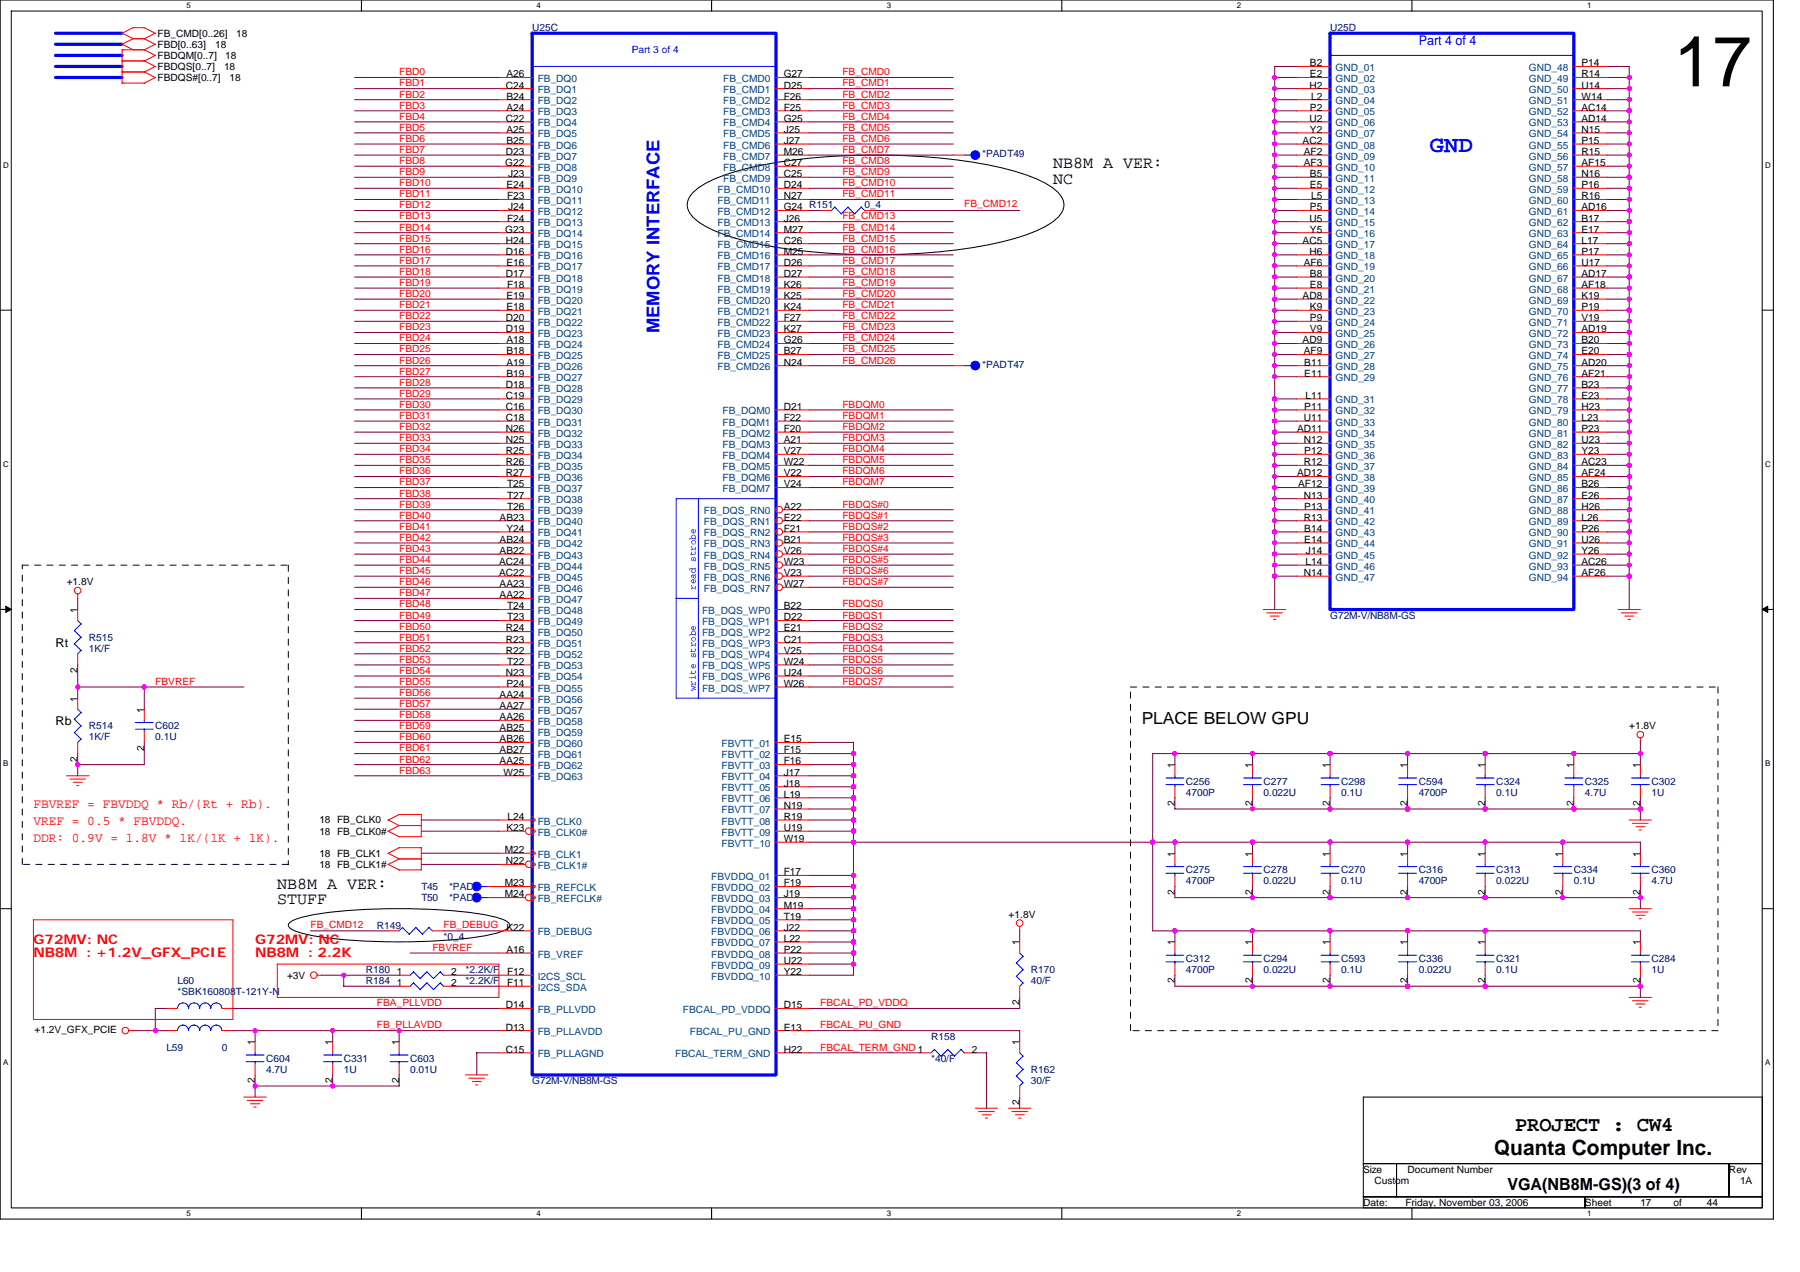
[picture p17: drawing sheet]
<svg xmlns="http://www.w3.org/2000/svg" width="297mm" height="210mm" viewBox="0 0 297 210" stroke-linecap="round" stroke-linejoin="round" font-family="sans-serif">
<defs><g id="words">
<text font-size="11.7" x="276.2" y="14.2">17</text>
<text font-size="3.8" fill="#00f" x="235.9" y="25.1">GND</text>
<g font-size="3.5">
<text x="246.5" y="190.7">Quanta Computer Inc.</text>
<text x="250" y="186.7">PROJECT : CW4</text>
</g>
<text font-size="2.9" fill="#00f" x="108.8" y="55" transform="rotate(-90 108.8 55)">MEMORY INTERFACE</text>
<g font-size="2.8">
<text x="173.8" y="27.8">NB8M A VER:</text>
<text x="173.8" y="30.3">NC</text>
<text x="188.4" y="119.5">PLACE BELOW GPU</text>
<text x="45.8" y="146.7">NB8M A VER:</text>
<text x="45.8" y="149.2">STUFF</text>
<text x="248.7" y="196.4">VGA(NB8M-GS)(3 of 4)</text>
</g>
<text font-size="2.2" fill="#00f" x="234.1" y="7.5">Part 4 of 4</text>
<g font-size="2.2" fill="#f00">
<text x="5.5" y="133.4">FBVREF = FBVDDQ * Rb/(Rt + Rb).</text>
<text x="5.5" y="136.1">VREF = 0.5 * FBVDDQ.</text>
<text x="5.5" y="138.9">DDR: 0.9V = 1.8V * 1K/(1K + 1K).</text>
<text x="5.5" y="155.8">G72MV: NC</text>
<text x="42.1" y="155.8">G72MV: NC</text>
<text x="5.5" y="157.9">NB8M : +1.2V_GFX_PCIE</text>
<text x="42.1" y="157.9">NB8M : 2.2K</text>
</g>
<g font-size="2">
<text x="9.2" y="106.8">Rt</text>
<text x="9.2" y="119.6">Rb</text>
</g>
<g font-size="1.7" fill="#000080">
<text x="87.8" y="5.1">U25C</text>
<text x="219.5" y="5.1">U25D</text>
<text x="162.1" y="26">*PADT49</text>
<text x="142.7" y="34.4">0_4</text>
<text x="162.1" y="60.7">*PADT47</text>
<text x="14.7" y="105.7">R515</text>
<text x="14.7" y="107.5">1K/F</text>
<text x="219.5" y="102.1">G72M-V/NB8M-GS</text>
<text x="14.7" y="120.4">R514</text>
<text x="14.7" y="122.2">1K/F</text>
<text x="25.6" y="120.4">C602</text>
<text x="25.6" y="122.2">0.1U</text>
<text x="195.7" y="129.5">C256</text>
<text x="195.7" y="131.3">4700P</text>
<text x="208.5" y="129.5">C277</text>
<text x="208.5" y="131.3">0.022U</text>
<text x="221.3" y="129.5">C298</text>
<text x="221.3" y="131.3">0.1U</text>
<text x="234.1" y="129.5">C594</text>
<text x="234.1" y="131.3">4700P</text>
<text x="246.9" y="129.5">C324</text>
<text x="246.9" y="131.3">0.1U</text>
<text x="261.6" y="129.5">C325</text>
<text x="261.6" y="131.3">4.7U</text>
<text x="272.5" y="129.5">C302</text>
<text x="272.5" y="131.3">1U</text>
<text x="69.5" y="148.7">T50</text>
<text x="69.5" y="146.9">T45</text>
<text x="74.1" y="148.7">*PAD</text>
<text x="74.1" y="146.9">*PAD</text>
<text x="195.7" y="144.1">C275</text>
<text x="195.7" y="145.9">4700P</text>
<text x="208.5" y="144.1">C278</text>
<text x="208.5" y="145.9">0.022U</text>
<text x="221.3" y="144.1">C270</text>
<text x="221.3" y="145.9">0.1U</text>
<text x="234.1" y="144.1">C316</text>
<text x="234.1" y="145.9">4700P</text>
<text x="246.9" y="144.1">C313</text>
<text x="246.9" y="145.9">0.022U</text>
<text x="259.7" y="144.1">C334</text>
<text x="259.7" y="145.9">0.1U</text>
<text x="272.5" y="144.1">C360</text>
<text x="272.5" y="145.9">4.7U</text>
<text x="62.2" y="153.3">R149</text>
<text x="73.2" y="155.1">*0_4</text>
<text x="60.4" y="160.6">R180</text>
<text x="76.8" y="160.6">*2.2K/F</text>
<text x="170.1" y="160.6">R170</text>
<text x="195.7" y="158.7">C312</text>
<text x="195.7" y="160.6">4700P</text>
<text x="208.5" y="158.7">C294</text>
<text x="208.5" y="160.6">0.022U</text>
<text x="221.3" y="158.7">C593</text>
<text x="221.3" y="160.6">0.1U</text>
<text x="234.1" y="158.7">C336</text>
<text x="234.1" y="160.6">0.022U</text>
<text x="246.9" y="158.7">C321</text>
<text x="246.9" y="160.6">0.1U</text>
<text x="272.5" y="158.7">C284</text>
<text x="272.5" y="160.6">1U</text>
<text x="29.3" y="162.4">L60</text>
<text x="29.3" y="164.2">*SBK160808T-121Y-N</text>
<text x="60.4" y="162.4">R184</text>
<text x="76.8" y="162.4">*2.2K/F</text>
<text x="170.1" y="162.4">40/F</text>
<text x="27.5" y="173.4">L59</text>
<text x="36.6" y="173.4">0</text>
<text x="153.6" y="171.6">R158</text>
<text x="43.9" y="175.2">C604</text>
<text x="43.9" y="177">4.7U</text>
<text x="56.7" y="175.2">C331</text>
<text x="56.7" y="177">1U</text>
<text x="67.7" y="175.2">C603</text>
<text x="67.7" y="177">0.01U</text>
<text x="87.8" y="178.9">G72M-V/NB8M-GS</text>
<text x="153.6" y="175.2">*40/F</text>
<text x="170.1" y="177">R162</text>
<text x="170.1" y="178.9">30/F</text>
</g>
<g font-size="1.7">
<text x="26" y="11.5">FBDQS[0..7]</text>
<text x="26" y="6.1">FB_CMD[0..26]</text>
<text x="26" y="7.9">FBD[0..63]</text>
<text x="26" y="9.7">FBDQM[0..7]</text>
<text x="35.5" y="7.9">18</text>
<text x="37" y="11.5">18</text>
<text x="37.2" y="9.7">18</text>
<text x="39" y="6.1">18</text>
<text x="216.2" y="10.9">B2</text>
<text x="261" y="10.9">P14</text>
<text x="26" y="13.4">FBDQS#[0..7]</text>
<text x="37.9" y="13.4">18</text>
<text x="83.5" y="14.6">C24</text>
<text x="83.6" y="12.8">A26</text>
<text x="83.6" y="16.4">B24</text>
<text x="129.3" y="12.8">G27</text>
<text x="129.3" y="14.6">D25</text>
<text x="129.3" y="16.4">F26</text>
<text x="216.1" y="14.6">H2</text>
<text x="216.2" y="12.8">E2</text>
<text x="216.4" y="16.4">L2</text>
<text x="261" y="12.8">R14</text>
<text x="261" y="14.6">U14</text>
<text x="261" y="16.4">W14</text>
<text x="83.5" y="20.1">C22</text>
<text x="83.6" y="18.3">A24</text>
<text x="83.6" y="21.9">A25</text>
<text x="83.6" y="23.7">B25</text>
<text x="129.3" y="18.3">F25</text>
<text x="129.3" y="20.1">G25</text>
<text x="129.3" y="21.9">J25</text>
<text x="129.3" y="23.7">J27</text>
<text x="215" y="23.7">AC2</text>
<text x="216.1" y="20.1">U2</text>
<text x="216.2" y="18.3">P2</text>
<text x="216.2" y="21.9">Y2</text>
<text x="261" y="18.3">AC14</text>
<text x="261" y="20.1">AD14</text>
<text x="261" y="21.9">N15</text>
<text x="261" y="23.7">P15</text>
<text x="83.4" y="27.4">G22</text>
<text x="83.5" y="25.6">D23</text>
<text x="83.8" y="29.2">J23</text>
<text x="129.3" y="25.6">M26</text>
<text x="129.3" y="27.4">C27</text>
<text x="129.3" y="29.2">C25</text>
<text x="215.2" y="25.6">AF2</text>
<text x="215.2" y="27.4">AF3</text>
<text x="216.2" y="29.2">B5</text>
<text x="261" y="25.6">R15</text>
<text x="261" y="27.4">AF15</text>
<text x="261" y="29.2">N16</text>
<text x="83.6" y="31.1">E24</text>
<text x="83.7" y="32.9">F23</text>
<text x="83.8" y="34.7">J24</text>
<text x="129.3" y="31.1">D24</text>
<text x="129.3" y="32.9">N27</text>
<text x="129.3" y="34.7">G24 R151</text>
<text x="216.2" y="31.1">E5</text>
<text x="216.2" y="34.7">P5</text>
<text x="216.4" y="32.9">L5</text>
<text x="261" y="31.1">P16</text>
<text x="261" y="32.9">R16</text>
<text x="261" y="34.7">AD16</text>
<text x="83.4" y="38.4">G23</text>
<text x="83.5" y="40.2">H24</text>
<text x="83.7" y="36.6">F24</text>
<text x="129.3" y="36.6">J26</text>
<text x="129.3" y="38.4">M27</text>
<text x="129.3" y="40.2">C26</text>
<text x="215" y="40.2">AC5</text>
<text x="216.1" y="36.6">U5</text>
<text x="216.2" y="38.4">Y5</text>
<text x="261" y="36.6">B17</text>
<text x="261" y="38.4">E17</text>
<text x="261" y="40.2">L17</text>
<text x="83.5" y="42">D16</text>
<text x="83.5" y="45.7">D17</text>
<text x="83.6" y="43.9">E16</text>
<text x="83.7" y="47.5">F18</text>
<text x="129.3" y="42">M25</text>
<text x="129.3" y="43.9">D26</text>
<text x="129.3" y="45.7">D27</text>
<text x="129.3" y="47.5">K26</text>
<text x="215.2" y="43.9">AF6</text>
<text x="216.1" y="42">H6</text>
<text x="216.2" y="45.7">B8</text>
<text x="216.2" y="47.5">E8</text>
<text x="261" y="42">P17</text>
<text x="261" y="43.9">U17</text>
<text x="261" y="45.7">AD17</text>
<text x="261" y="47.5">AF18</text>
<text x="83.5" y="53">D20</text>
<text x="83.6" y="49.3">E19</text>
<text x="83.6" y="51.2">E18</text>
<text x="129.3" y="49.3">K25</text>
<text x="129.3" y="51.2">K24</text>
<text x="129.3" y="53">F27</text>
<text x="215" y="49.3">AD8</text>
<text x="216.2" y="51.2">K9</text>
<text x="216.2" y="53">P9</text>
<text x="261" y="49.3">K19</text>
<text x="261" y="51.2">P19</text>
<text x="261" y="53">V19</text>
<text x="83.5" y="54.8">D19</text>
<text x="83.6" y="56.7">A18</text>
<text x="83.6" y="58.5">B18</text>
<text x="129.3" y="54.8">K27</text>
<text x="129.3" y="56.7">G26</text>
<text x="129.3" y="58.5">B27</text>
<text x="215" y="56.7">AD9</text>
<text x="215.2" y="58.5">AF9</text>
<text x="216.2" y="54.8">V9</text>
<text x="261" y="54.8">AD19</text>
<text x="261" y="56.7">B20</text>
<text x="261" y="58.5">E20</text>
<text x="83.5" y="64">D18</text>
<text x="83.5" y="65.8">C19</text>
<text x="83.6" y="60.3">A19</text>
<text x="83.6" y="62.1">B19</text>
<text x="129.3" y="60.3">N24</text>
<text x="215.2" y="60.3">B11</text>
<text x="215.2" y="62.1">E11</text>
<text x="215.4" y="65.8">L11</text>
<text x="261" y="60.3">AD20</text>
<text x="261" y="62.1">AF21</text>
<text x="261" y="64">B23</text>
<text x="261" y="65.8">E23</text>
<text x="83.5" y="67.6">C16</text>
<text x="83.5" y="69.5">C18</text>
<text x="83.5" y="71.3">N26</text>
<text x="129.3" y="67.6">D21</text>
<text x="129.3" y="69.5">F22</text>
<text x="129.3" y="71.3">F20</text>
<text x="214" y="71.3">AD11</text>
<text x="215.2" y="69.5">U11</text>
<text x="215.2" y="67.6">P11</text>
<text x="261" y="67.6">H23</text>
<text x="261" y="69.5">L23</text>
<text x="261" y="71.3">P23</text>
<text x="83.5" y="73.1">N25</text>
<text x="83.5" y="75">R25</text>
<text x="83.5" y="76.8">R26</text>
<text x="129.3" y="73.1">A21</text>
<text x="129.3" y="75">V27</text>
<text x="129.3" y="76.8">W22</text>
<text x="215.2" y="73.1">N12</text>
<text x="215.2" y="76.8">R12</text>
<text x="215.2" y="75">P12</text>
<text x="261" y="73.1">U23</text>
<text x="261" y="75">Y23</text>
<text x="261" y="76.8">AC23</text>
<text x="83.5" y="78.6">R27</text>
<text x="83.7" y="80.4">T25</text>
<text x="83.7" y="82.3">T27</text>
<text x="129.3" y="78.6">V22</text>
<text x="129.3" y="80.4">V24</text>
<text x="214" y="78.6">AD12</text>
<text x="214.2" y="80.4">AF12</text>
<text x="215.2" y="82.3">N13</text>
<text x="261" y="78.6">AF24</text>
<text x="261" y="80.4">B26</text>
<text x="261" y="82.3">E26</text>
<text x="82.4" y="85.9">AB23</text>
<text x="82.4" y="89.6">AB24</text>
<text x="83.6" y="87.8">Y24</text>
<text x="83.7" y="84.1">T26</text>
<text x="129.3" y="84.1">A22</text>
<text x="129.3" y="85.9">E22</text>
<text x="129.3" y="87.8">F21</text>
<text x="129.3" y="89.6">B21</text>
<text x="215.2" y="85.9">R13</text>
<text x="215.2" y="84.1">P13</text>
<text x="215.2" y="87.8">B14</text>
<text x="215.2" y="89.6">E14</text>
<text x="261" y="84.1">H26</text>
<text x="261" y="85.9">L26</text>
<text x="261" y="87.8">P26</text>
<text x="261" y="89.6">U26</text>
<text x="82.4" y="93.2">AC24</text>
<text x="82.4" y="95.1">AC22</text>
<text x="82.4" y="91.4">AB22</text>
<text x="129.3" y="91.4">V26</text>
<text x="129.3" y="93.2">W23</text>
<text x="129.3" y="95.1">V23</text>
<text x="215.2" y="95.1">N14</text>
<text x="215.4" y="93.2">L14</text>
<text x="215.5" y="91.4">J14</text>
<text x="261" y="91.4">Y26</text>
<text x="261" y="93.2">AC26</text>
<text x="261" y="95.1">AF26</text>
<text x="11" y="96.6">+1.8V</text>
<text x="12.8" y="101.1" transform="rotate(-90 12.8 101.1)">1</text>
<text x="82.4" y="96.9">AA23</text>
<text x="82.4" y="98.7">AA22</text>
<text x="83.7" y="100.6">T24</text>
<text x="129.3" y="100.6">B22</text>
<text x="129.3" y="96.9">W27</text>
<text x="83.5" y="104.2">R24</text>
<text x="83.5" y="106">R23</text>
<text x="83.5" y="107.9">R22</text>
<text x="83.7" y="102.4">T23</text>
<text x="129.3" y="102.4">D22</text>
<text x="129.3" y="104.2">E21</text>
<text x="129.3" y="106">C21</text>
<text x="129.3" y="107.9">V25</text>
<text x="12.8" y="111.1" transform="rotate(-90 12.8 111.1)">2</text>
<text x="83.5" y="111.5">N23</text>
<text x="83.6" y="113.3">P24</text>
<text x="83.7" y="109.7">T22</text>
<text x="129.3" y="109.7">W24</text>
<text x="129.3" y="111.5">U24</text>
<text x="129.3" y="113.3">W26</text>
<text x="12.8" y="115.8" transform="rotate(-90 12.8 115.8)">1</text>
<text x="23.8" y="117.6" transform="rotate(-90 23.8 117.6)">1</text>
<text x="82.4" y="115.2">AA24</text>
<text x="82.4" y="117">AA27</text>
<text x="82.4" y="118.9">AA26</text>
<text x="12.8" y="125.7" transform="rotate(-90 12.8 125.7)">2</text>
<text x="23.8" y="123.9" transform="rotate(-90 23.8 123.9)">2</text>
<text x="82.4" y="120.7">AB25</text>
<text x="82.4" y="122.5">AB26</text>
<text x="82.4" y="124.3">AB27</text>
<text x="129.3" y="122.5">E15</text>
<text x="129.3" y="124.3">F15</text>
<text x="268.9" y="120.4">+1.8V</text>
<text x="82.4" y="126.2">AA25</text>
<text x="83.1" y="128">W25</text>
<text x="129.3" y="126.2">F16</text>
<text x="129.3" y="128">J17</text>
<text x="129.3" y="129.8">J18</text>
<text x="129.3" y="131.6">L19</text>
<text x="193.9" y="126.7" transform="rotate(-90 193.9 126.7)">1</text>
<text x="206.7" y="126.7" transform="rotate(-90 206.7 126.7)">1</text>
<text x="219.5" y="126.7" transform="rotate(-90 219.5 126.7)">1</text>
<text x="232.3" y="126.7" transform="rotate(-90 232.3 126.7)">1</text>
<text x="245.1" y="126.7" transform="rotate(-90 245.1 126.7)">1</text>
<text x="259.7" y="126.7" transform="rotate(-90 259.7 126.7)">1</text>
<text x="270.7" y="126.7" transform="rotate(-90 270.7 126.7)">1</text>
<text x="52.7" y="137.7">18 FB_CLK0#</text>
<text x="52.7" y="135.9">18 FB_CLK0</text>
<text x="83.6" y="137.1">K23</text>
<text x="83.8" y="135.3">L24</text>
<text x="129.3" y="133.5">N19</text>
<text x="129.3" y="135.3">R19</text>
<text x="129.3" y="137.1">U19</text>
<text x="193.9" y="133" transform="rotate(-90 193.9 133)">2</text>
<text x="206.7" y="133" transform="rotate(-90 206.7 133)">2</text>
<text x="219.5" y="133" transform="rotate(-90 219.5 133)">2</text>
<text x="232.3" y="133" transform="rotate(-90 232.3 133)">2</text>
<text x="245.1" y="133" transform="rotate(-90 245.1 133)">2</text>
<text x="259.7" y="133" transform="rotate(-90 259.7 133)">2</text>
<text x="270.7" y="133" transform="rotate(-90 270.7 133)">2</text>
<text x="52.7" y="143.2">18 FB_CLK1#</text>
<text x="52.7" y="141.4">18 FB_CLK1</text>
<text x="83.3" y="140.8">M22</text>
<text x="83.5" y="142.6">N22</text>
<text x="129.3" y="139">W19</text>
<text x="193.9" y="141.4" transform="rotate(-90 193.9 141.4)">1</text>
<text x="206.7" y="141.4" transform="rotate(-90 206.7 141.4)">1</text>
<text x="219.5" y="141.4" transform="rotate(-90 219.5 141.4)">1</text>
<text x="232.3" y="141.4" transform="rotate(-90 232.3 141.4)">1</text>
<text x="245.1" y="141.4" transform="rotate(-90 245.1 141.4)">1</text>
<text x="257.9" y="141.4" transform="rotate(-90 257.9 141.4)">1</text>
<text x="270.7" y="141.4" transform="rotate(-90 270.7 141.4)">1</text>
<text x="83.3" y="146.3">M23</text>
<text x="83.3" y="148.1">M24</text>
<text x="129.3" y="144.4">F17</text>
<text x="129.3" y="146.3">F19</text>
<text x="129.3" y="148.1">J19</text>
<text x="129.3" y="149.9">M19</text>
<text x="193.9" y="147.6" transform="rotate(-90 193.9 147.6)">2</text>
<text x="206.7" y="147.6" transform="rotate(-90 206.7 147.6)">2</text>
<text x="219.5" y="147.6" transform="rotate(-90 219.5 147.6)">2</text>
<text x="232.3" y="147.6" transform="rotate(-90 232.3 147.6)">2</text>
<text x="245.1" y="147.6" transform="rotate(-90 245.1 147.6)">2</text>
<text x="257.9" y="147.6" transform="rotate(-90 257.9 147.6)">2</text>
<text x="270.7" y="147.6" transform="rotate(-90 270.7 147.6)">2</text>
<text x="83.6" y="153.6">K22</text>
<text x="129.3" y="151.8">T19</text>
<text x="129.3" y="153.6">J22</text>
<text x="129.3" y="155.4">L22</text>
<text x="166.5" y="151.4">+1.8V</text>
<text x="168.3" y="156" transform="rotate(-90 168.3 156)">1</text>
<text x="193.9" y="156" transform="rotate(-90 193.9 156)">1</text>
<text x="206.7" y="156" transform="rotate(-90 206.7 156)">1</text>
<text x="219.5" y="156" transform="rotate(-90 219.5 156)">1</text>
<text x="232.3" y="156" transform="rotate(-90 232.3 156)">1</text>
<text x="245.1" y="156" transform="rotate(-90 245.1 156)">1</text>
<text x="270.7" y="156" transform="rotate(-90 270.7 156)">1</text>
<text x="47.4" y="161.5">+3V</text>
<text x="65.5" y="160.9">1</text>
<text x="74.5" y="160.9">2</text>
<text x="83.6" y="157.2">A16</text>
<text x="83.7" y="160.9">F12</text>
<text x="129.3" y="157.2">P22</text>
<text x="129.3" y="159.1">U22</text>
<text x="129.3" y="160.9">Y22</text>
<text x="65.5" y="162.7">1</text>
<text x="74.5" y="162.7">2</text>
<text x="83.5" y="166.4">D14</text>
<text x="83.7" y="162.7">F11</text>
<text x="129.3" y="166.4">D15</text>
<text x="168.3" y="165.9" transform="rotate(-90 168.3 165.9)">2</text>
<text x="193.9" y="162.3" transform="rotate(-90 193.9 162.3)">2</text>
<text x="206.7" y="162.3" transform="rotate(-90 206.7 162.3)">2</text>
<text x="219.5" y="162.3" transform="rotate(-90 219.5 162.3)">2</text>
<text x="232.3" y="162.3" transform="rotate(-90 232.3 162.3)">2</text>
<text x="245.1" y="162.3" transform="rotate(-90 245.1 162.3)">2</text>
<text x="270.7" y="162.3" transform="rotate(-90 270.7 162.3)">2</text>
<text x="5.7" y="170.5">+1.2V_GFX_PCIE</text>
<text x="42.1" y="172.5" transform="rotate(-90 42.1 172.5)">1</text>
<text x="54.9" y="172.5" transform="rotate(-90 54.9 172.5)">1</text>
<text x="65.8" y="172.5" transform="rotate(-90 65.8 172.5)">1</text>
<text x="83.5" y="170.1">D13</text>
<text x="83.5" y="173.7">C15</text>
<text x="129.3" y="170.1">E13</text>
<text x="129.3" y="173.7">H22</text>
<text x="160.4" y="173.7">2</text>
<text x="168.3" y="172.5" transform="rotate(-90 168.3 172.5)">1</text>
<text x="42.1" y="178.7" transform="rotate(-90 42.1 178.7)">2</text>
<text x="54.9" y="178.7" transform="rotate(-90 54.9 178.7)">2</text>
<text x="65.8" y="178.7" transform="rotate(-90 65.8 178.7)">2</text>
<text x="168.3" y="182.4" transform="rotate(-90 168.3 182.4)">2</text>
<text x="225" y="193.5">Size</text>
<text x="226.8" y="195.3">Custom</text>
<text x="232.3" y="193.5">Document Number</text>
<text x="285.3" y="193.5">Rev</text>
<text x="287.1" y="195.3">1A</text>
<text x="225" y="199">Date:</text>
<text x="231.9" y="199">Friday, November 03, 2006</text>
<text x="261.6" y="199">Sheet</text>
<text x="270.7" y="199">17</text>
<text x="276.2" y="199">of</text>
<text x="281.7" y="199">44</text>
</g>
<g font-size="1.7" fill="#00f">
<text x="104.3" y="8.8">Part 3 of 4</text>
<text x="114.8" y="97.3" transform="rotate(-90 114.8 97.3)">read strobe</text>
<text x="114.8" y="114.1" transform="rotate(-90 114.8 114.1)">write strobe</text>
</g>
<g font-size="1.7" fill="#004080">
<text x="220.4" y="11.7">GND_01</text>
<text x="252.3" y="11.7">GND_48</text>
<text x="88.7" y="13.5">FB_DQ0</text>
<text x="88.7" y="15.4">FB_DQ1</text>
<text x="88.7" y="17.2">FB_DQ2</text>
<text x="119.3" y="13.5">FB_CMD0</text>
<text x="119.3" y="15.4">FB_CMD1</text>
<text x="119.3" y="17.2">FB_CMD2</text>
<text x="220.4" y="13.5">GND_02</text>
<text x="220.4" y="15.4">GND_03</text>
<text x="220.4" y="17.2">GND_04</text>
<text x="252.3" y="13.5">GND_49</text>
<text x="252.3" y="15.4">GND_50</text>
<text x="252.3" y="17.2">GND_51</text>
<text x="88.7" y="19">FB_DQ3</text>
<text x="88.7" y="20.8">FB_DQ4</text>
<text x="88.7" y="22.7">FB_DQ5</text>
<text x="119.3" y="19">FB_CMD3</text>
<text x="119.3" y="20.9">FB_CMD4</text>
<text x="119.3" y="22.7">FB_CMD5</text>
<text x="220.4" y="19">GND_05</text>
<text x="220.4" y="20.8">GND_06</text>
<text x="220.4" y="22.7">GND_07</text>
<text x="252.3" y="19">GND_52</text>
<text x="252.3" y="20.9">GND_53</text>
<text x="252.3" y="22.7">GND_54</text>
<text x="88.7" y="24.5">FB_DQ6</text>
<text x="88.7" y="26.3">FB_DQ7</text>
<text x="88.7" y="28.2">FB_DQ8</text>
<text x="88.7" y="30">FB_DQ9</text>
<text x="119.3" y="24.5">FB_CMD6</text>
<text x="119.3" y="26.3">FB_CMD7</text>
<text x="119.3" y="28.2">FB_CMD8</text>
<text x="119.3" y="30">FB_CMD9</text>
<text x="220.4" y="24.5">GND_08</text>
<text x="220.4" y="26.3">GND_09</text>
<text x="220.4" y="28.2">GND_10</text>
<text x="220.4" y="30">GND_11</text>
<text x="252.3" y="24.5">GND_55</text>
<text x="252.3" y="26.3">GND_56</text>
<text x="252.3" y="28.2">GND_57</text>
<text x="252.3" y="30">GND_58</text>
<text x="88.7" y="31.8">FB_DQ10</text>
<text x="88.7" y="33.7">FB_DQ11</text>
<text x="88.7" y="35.5">FB_DQ12</text>
<text x="118.4" y="31.8">FB_CMD10</text>
<text x="118.4" y="33.7">FB_CMD11</text>
<text x="118.4" y="35.5">FB_CMD12</text>
<text x="220.4" y="31.8">GND_12</text>
<text x="220.4" y="33.7">GND_13</text>
<text x="220.4" y="35.5">GND_14</text>
<text x="252.3" y="31.8">GND_59</text>
<text x="252.3" y="33.7">GND_60</text>
<text x="252.3" y="35.5">GND_61</text>
<text x="88.7" y="37.3">FB_DQ13</text>
<text x="88.7" y="39.1">FB_DQ14</text>
<text x="88.7" y="41">FB_DQ15</text>
<text x="118.4" y="37.3">FB_CMD13</text>
<text x="118.4" y="39.1">FB_CMD14</text>
<text x="118.4" y="41">FB_CMD15</text>
<text x="220.4" y="37.3">GND_15</text>
<text x="220.4" y="39.1">GND_16</text>
<text x="220.4" y="41">GND_17</text>
<text x="252.3" y="37.3">GND_62</text>
<text x="252.3" y="39.1">GND_63</text>
<text x="252.3" y="41">GND_64</text>
<text x="88.7" y="42.8">FB_DQ16</text>
<text x="88.7" y="44.6">FB_DQ17</text>
<text x="88.7" y="46.5">FB_DQ18</text>
<text x="118.4" y="42.8">FB_CMD16</text>
<text x="118.4" y="44.6">FB_CMD17</text>
<text x="118.4" y="46.5">FB_CMD18</text>
<text x="220.4" y="42.8">GND_18</text>
<text x="220.4" y="44.6">GND_19</text>
<text x="220.4" y="46.5">GND_20</text>
<text x="252.3" y="42.8">GND_65</text>
<text x="252.3" y="44.6">GND_66</text>
<text x="252.3" y="46.5">GND_67</text>
<text x="88.7" y="48.3">FB_DQ19</text>
<text x="88.7" y="50.1">FB_DQ20</text>
<text x="88.7" y="51.9">FB_DQ21</text>
<text x="88.7" y="53.8">FB_DQ22</text>
<text x="118.4" y="48.3">FB_CMD19</text>
<text x="118.4" y="50.1">FB_CMD20</text>
<text x="118.4" y="51.9">FB_CMD21</text>
<text x="118.4" y="53.8">FB_CMD22</text>
<text x="220.4" y="48.3">GND_21</text>
<text x="220.4" y="50.1">GND_22</text>
<text x="220.4" y="51.9">GND_23</text>
<text x="220.4" y="53.8">GND_24</text>
<text x="252.3" y="48.3">GND_68</text>
<text x="252.3" y="50.1">GND_69</text>
<text x="252.3" y="51.9">GND_70</text>
<text x="252.3" y="53.8">GND_71</text>
<text x="88.7" y="55.6">FB_DQ23</text>
<text x="88.7" y="57.4">FB_DQ24</text>
<text x="88.7" y="59.2">FB_DQ25</text>
<text x="118.4" y="55.6">FB_CMD23</text>
<text x="118.4" y="57.4">FB_CMD24</text>
<text x="118.4" y="59.2">FB_CMD25</text>
<text x="220.4" y="55.6">GND_25</text>
<text x="220.4" y="57.4">GND_26</text>
<text x="220.4" y="59.2">GND_27</text>
<text x="252.3" y="55.6">GND_72</text>
<text x="252.3" y="57.4">GND_73</text>
<text x="252.3" y="59.2">GND_74</text>
<text x="88.7" y="61.1">FB_DQ26</text>
<text x="88.7" y="62.9">FB_DQ27</text>
<text x="88.7" y="64.8">FB_DQ28</text>
<text x="118.4" y="61.1">FB_CMD26</text>
<text x="220.4" y="61.1">GND_28</text>
<text x="220.4" y="62.9">GND_29</text>
<text x="252.3" y="61.1">GND_75</text>
<text x="252.3" y="62.9">GND_76</text>
<text x="252.3" y="64.8">GND_77</text>
<text x="88.7" y="66.6">FB_DQ29</text>
<text x="88.7" y="68.4">FB_DQ30</text>
<text x="88.7" y="70.2">FB_DQ31</text>
<text x="119.2" y="68.4">FB_DQM0</text>
<text x="119.2" y="70.2">FB_DQM1</text>
<text x="220.4" y="66.6">GND_31</text>
<text x="220.4" y="68.4">GND_32</text>
<text x="220.4" y="70.2">GND_33</text>
<text x="252.3" y="66.6">GND_78</text>
<text x="252.3" y="68.4">GND_79</text>
<text x="252.3" y="70.2">GND_80</text>
<text x="88.7" y="72.1">FB_DQ32</text>
<text x="88.7" y="73.9">FB_DQ33</text>
<text x="88.7" y="75.7">FB_DQ34</text>
<text x="88.7" y="77.5">FB_DQ35</text>
<text x="119.2" y="72.1">FB_DQM2</text>
<text x="119.2" y="73.9">FB_DQM3</text>
<text x="119.2" y="75.7">FB_DQM4</text>
<text x="119.2" y="77.5">FB_DQM5</text>
<text x="220.4" y="72.1">GND_34</text>
<text x="220.4" y="73.9">GND_35</text>
<text x="220.4" y="75.7">GND_36</text>
<text x="220.4" y="77.5">GND_37</text>
<text x="252.3" y="72.1">GND_81</text>
<text x="252.3" y="73.9">GND_82</text>
<text x="252.3" y="75.7">GND_83</text>
<text x="252.3" y="77.5">GND_84</text>
<text x="88.7" y="79.4">FB_DQ36</text>
<text x="88.7" y="81.2">FB_DQ37</text>
<text x="88.7" y="83">FB_DQ38</text>
<text x="119.2" y="79.4">FB_DQM6</text>
<text x="119.2" y="81.2">FB_DQM7</text>
<text x="220.4" y="79.4">GND_38</text>
<text x="220.4" y="81.2">GND_39</text>
<text x="220.4" y="83">GND_40</text>
<text x="252.3" y="79.4">GND_85</text>
<text x="252.3" y="81.2">GND_86</text>
<text x="252.3" y="83">GND_87</text>
<text x="88.7" y="84.9">FB_DQ39</text>
<text x="88.7" y="86.7">FB_DQ40</text>
<text x="88.7" y="88.5">FB_DQ41</text>
<text x="116.2" y="84.9">FB_DQS_RN0</text>
<text x="116.2" y="86.7">FB_DQS_RN1</text>
<text x="116.2" y="88.5">FB_DQS_RN2</text>
<text x="220.4" y="84.9">GND_41</text>
<text x="220.4" y="86.7">GND_42</text>
<text x="220.4" y="88.5">GND_43</text>
<text x="252.3" y="84.9">GND_88</text>
<text x="252.3" y="86.7">GND_89</text>
<text x="252.3" y="88.5">GND_90</text>
<text x="88.7" y="90.3">FB_DQ42</text>
<text x="88.7" y="92.2">FB_DQ43</text>
<text x="88.7" y="94">FB_DQ44</text>
<text x="88.7" y="95.8">FB_DQ45</text>
<text x="116.2" y="90.3">FB_DQS_RN3</text>
<text x="116.2" y="92.2">FB_DQS_RN4</text>
<text x="116.2" y="94">FB_DQS_RN5</text>
<text x="116.2" y="95.8">FB_DQS_RN6</text>
<text x="220.4" y="90.3">GND_44</text>
<text x="220.4" y="92.2">GND_45</text>
<text x="220.4" y="94">GND_46</text>
<text x="220.4" y="95.8">GND_47</text>
<text x="252.3" y="90.3">GND_91</text>
<text x="252.3" y="92.2">GND_92</text>
<text x="252.3" y="94">GND_93</text>
<text x="252.3" y="95.8">GND_94</text>
<text x="88.7" y="97.7">FB_DQ46</text>
<text x="88.7" y="99.5">FB_DQ47</text>
<text x="88.7" y="101.3">FB_DQ48</text>
<text x="115.9" y="101.3">FB_DQS_WP0</text>
<text x="116.2" y="97.7">FB_DQS_RN7</text>
<text x="88.7" y="103.1">FB_DQ49</text>
<text x="88.7" y="105">FB_DQ50</text>
<text x="88.7" y="106.8">FB_DQ51</text>
<text x="115.9" y="103.1">FB_DQS_WP1</text>
<text x="115.9" y="105">FB_DQS_WP2</text>
<text x="115.9" y="106.8">FB_DQS_WP3</text>
<text x="88.7" y="108.6">FB_DQ52</text>
<text x="88.7" y="110.5">FB_DQ53</text>
<text x="88.7" y="112.3">FB_DQ54</text>
<text x="115.9" y="108.6">FB_DQS_WP4</text>
<text x="115.9" y="110.5">FB_DQS_WP5</text>
<text x="115.9" y="112.3">FB_DQS_WP6</text>
<text x="88.7" y="114.1">FB_DQ55</text>
<text x="88.7" y="116">FB_DQ56</text>
<text x="88.7" y="117.8">FB_DQ57</text>
<text x="88.7" y="119.6">FB_DQ58</text>
<text x="115.9" y="114.1">FB_DQS_WP7</text>
<text x="88.7" y="121.4">FB_DQ59</text>
<text x="88.7" y="123.3">FB_DQ60</text>
<text x="88.7" y="125.1">FB_DQ61</text>
<text x="119.1" y="123.3">FBVTT_01</text>
<text x="119.1" y="125.1">FBVTT_02</text>
<text x="88.7" y="126.9">FB_DQ62</text>
<text x="88.7" y="128.8">FB_DQ63</text>
<text x="119.1" y="126.9">FBVTT_03</text>
<text x="119.1" y="128.8">FBVTT_04</text>
<text x="119.1" y="130.6">FBVTT_05</text>
<text x="88.7" y="136.1">FB_CLK0</text>
<text x="88.7" y="137.9">FB_CLK0#</text>
<text x="119.1" y="132.4">FBVTT_06</text>
<text x="119.1" y="134.2">FBVTT_07</text>
<text x="119.1" y="136.1">FBVTT_08</text>
<text x="119.1" y="137.9">FBVTT_09</text>
<text x="88.7" y="141.5">FB_CLK1</text>
<text x="88.7" y="143.4">FB_CLK1#</text>
<text x="119.1" y="139.7">FBVTT_10</text>
<text x="88.7" y="147">FB_REFCLK</text>
<text x="88.7" y="148.9">FB_REFCLK#</text>
<text x="117.4" y="145.2">FBVDDQ_01</text>
<text x="117.4" y="147">FBVDDQ_02</text>
<text x="117.4" y="148.9">FBVDDQ_03</text>
<text x="88.7" y="154.3">FB_DEBUG</text>
<text x="117.4" y="150.7">FBVDDQ_04</text>
<text x="117.4" y="152.5">FBVDDQ_05</text>
<text x="117.4" y="154.3">FBVDDQ_06</text>
<text x="88.7" y="161.7">I2CS_SCL</text>
<text x="88.7" y="158">FB_VREF</text>
<text x="117.4" y="156.2">FBVDDQ_07</text>
<text x="117.4" y="158">FBVDDQ_08</text>
<text x="117.4" y="159.8">FBVDDQ_09</text>
<text x="117.4" y="161.7">FBVDDQ_10</text>
<text x="88.7" y="163.5">I2CS_SDA</text>
<text x="88.7" y="167.2">FB_PLLVDD</text>
<text x="112.7" y="167.2">FBCAL_PD_VDDQ</text>
<text x="88.7" y="170.8">FB_PLLAVDD</text>
<text x="113.8" y="170.8">FBCAL_PU_GND</text>
<text x="88.7" y="174.5">FB_PLLAGND</text>
<text x="111.4" y="174.5">FBCAL_TERM_GND</text>
</g>
<g font-size="1.7" fill="#f00">
<text x="65.9" y="12.4">FBD0</text>
<text x="65.9" y="17.9">FBD3</text>
<text x="65.9" y="16.1">FBD2</text>
<text x="65.9" y="14.3">FBD1</text>
<text x="139" y="12.4">FB_CMD0</text>
<text x="139" y="16.1">FB_CMD2</text>
<text x="139" y="14.3">FB_CMD1</text>
<text x="139" y="17.9">FB_CMD3</text>
<text x="65.9" y="19.8">FBD4</text>
<text x="65.9" y="21.6">FBD5</text>
<text x="65.9" y="23.4">FBD6</text>
<text x="139" y="19.8">FB_CMD4</text>
<text x="139" y="23.4">FB_CMD6</text>
<text x="139" y="21.6">FB_CMD5</text>
<text x="65.9" y="28.9">FBD9</text>
<text x="65.9" y="27.1">FBD8</text>
<text x="65.9" y="25.3">FBD7</text>
<text x="139" y="28.9">FB_CMD9</text>
<text x="139" y="25.3">FB_CMD7</text>
<text x="139" y="27.1">FB_CMD8</text>
<text x="65.9" y="32.6">FBD11</text>
<text x="65.9" y="30.7">FBD10</text>
<text x="65.9" y="34.4">FBD12</text>
<text x="139" y="32.6">FB_CMD11</text>
<text x="139" y="30.7">FB_CMD10</text>
<text x="159.1" y="34.2">FB_CMD12</text>
<text x="65.9" y="38.1">FBD14</text>
<text x="65.9" y="41.7">FBD16</text>
<text x="65.9" y="36.2">FBD13</text>
<text x="65.9" y="39.9">FBD15</text>
<text x="139" y="36.2">FB_CMD13</text>
<text x="139" y="39.9">FB_CMD15</text>
<text x="139" y="41.7">FB_CMD16</text>
<text x="139" y="38.1">FB_CMD14</text>
<text x="65.9" y="43.5">FBD17</text>
<text x="65.9" y="47.2">FBD19</text>
<text x="65.9" y="45.4">FBD18</text>
<text x="139" y="43.5">FB_CMD17</text>
<text x="139" y="47.2">FB_CMD19</text>
<text x="139" y="45.4">FB_CMD18</text>
<text x="65.9" y="52.7">FBD22</text>
<text x="65.9" y="50.8">FBD21</text>
<text x="65.9" y="49">FBD20</text>
<text x="139" y="52.7">FB_CMD22</text>
<text x="139" y="50.8">FB_CMD21</text>
<text x="139" y="49">FB_CMD20</text>
<text x="65.9" y="54.5">FBD23</text>
<text x="65.9" y="56.3">FBD24</text>
<text x="65.9" y="60">FBD26</text>
<text x="65.9" y="58.2">FBD25</text>
<text x="139" y="60">FB_CMD26</text>
<text x="139" y="54.5">FB_CMD23</text>
<text x="139" y="56.3">FB_CMD24</text>
<text x="139" y="58.2">FB_CMD25</text>
<text x="65.9" y="65.5">FBD29</text>
<text x="65.9" y="63.6">FBD28</text>
<text x="65.9" y="61.8">FBD27</text>
<text x="65.9" y="67.3">FBD30</text>
<text x="65.9" y="71">FBD32</text>
<text x="65.9" y="69.1">FBD31</text>
<text x="139" y="71">FBDQM2</text>
<text x="139" y="69.1">FBDQM1</text>
<text x="139" y="67.3">FBDQM0</text>
<text x="65.9" y="74.6">FBD34</text>
<text x="65.9" y="72.8">FBD33</text>
<text x="65.9" y="76.5">FBD35</text>
<text x="139" y="72.8">FBDQM3</text>
<text x="139" y="74.6">FBDQM4</text>
<text x="139" y="76.5">FBDQM5</text>
<text x="65.9" y="78.3">FBD36</text>
<text x="65.9" y="83.8">FBD39</text>
<text x="65.9" y="81.9">FBD38</text>
<text x="65.9" y="80.1">FBD37</text>
<text x="139" y="78.3">FBDQM6</text>
<text x="139" y="83.8">FBDQS#0</text>
<text x="139" y="80.1">FBDQM7</text>
<text x="65.9" y="87.4">FBD41</text>
<text x="65.9" y="89.3">FBD42</text>
<text x="65.9" y="85.6">FBD40</text>
<text x="139" y="89.3">FBDQS#3</text>
<text x="139" y="85.6">FBDQS#1</text>
<text x="139" y="87.4">FBDQS#2</text>
<text x="65.9" y="94.7">FBD45</text>
<text x="65.9" y="92.9">FBD44</text>
<text x="65.9" y="91.1">FBD43</text>
<text x="139" y="91.1">FBDQS#4</text>
<text x="139" y="94.7">FBDQS#6</text>
<text x="139" y="92.9">FBDQS#5</text>
<text x="65.9" y="98.4">FBD47</text>
<text x="65.9" y="100.2">FBD48</text>
<text x="65.9" y="96.6">FBD46</text>
<text x="139" y="96.6">FBDQS#7</text>
<text x="139" y="100.2">FBDQS0</text>
<text x="65.9" y="107.5">FBD52</text>
<text x="65.9" y="103.9">FBD50</text>
<text x="65.9" y="102.1">FBD49</text>
<text x="65.9" y="105.7">FBD51</text>
<text x="139" y="105.7">FBDQS3</text>
<text x="139" y="103.9">FBDQS2</text>
<text x="139" y="107.5">FBDQS4</text>
<text x="139" y="102.1">FBDQS1</text>
<text x="25.6" y="113">FBVREF</text>
<text x="65.9" y="113">FBD55</text>
<text x="65.9" y="111.2">FBD54</text>
<text x="65.9" y="109.4">FBD53</text>
<text x="139" y="111.2">FBDQS6</text>
<text x="139" y="113">FBDQS7</text>
<text x="139" y="109.4">FBDQS5</text>
<text x="65.9" y="114.9">FBD56</text>
<text x="65.9" y="118.5">FBD58</text>
<text x="65.9" y="116.7">FBD57</text>
<text x="65.9" y="124">FBD61</text>
<text x="65.9" y="120.4">FBD59</text>
<text x="65.9" y="122.2">FBD60</text>
<text x="65.9" y="125.8">FBD62</text>
<text x="65.9" y="127.7">FBD63</text>
<text x="51.2" y="153.1">FB_CMD12</text>
<text x="73.2" y="153.1">FB_DEBUG</text>
<text x="71.3" y="156.9">FBVREF</text>
<text x="62.2" y="166.1">FBA_PLLVDD</text>
<text x="135.4" y="166.1">FBCAL_PD_VDDQ</text>
<text x="62.2" y="169.7">FB_PLLAVDD</text>
<text x="135.4" y="173.4">FBCAL_TERM_GND 1</text>
<text x="135.4" y="169.7">FBCAL_PU_GND</text>
</g>
<g font-size="1.3">
<text x="30.8" y="1.4">5</text>
<text x="88.5" y="1.4">4</text>
<text x="146.3" y="1.4">3</text>
<text x="204.1" y="1.4">2</text>
<text x="261.9" y="1.4">1</text>
<text x=".5" y="27.7">D</text>
<text x="291.3" y="27.7">D</text>
<text x=".5" y="77">C</text>
<text x="291.3" y="77">C</text>
<text x=".5" y="126.4">B</text>
<text x="291.3" y="126.4">B</text>
<text x=".5" y="175.8">A</text>
<text x="291.3" y="175.8">A</text>
<text x="30.8" y="200.7">5</text>
<text x="88.5" y="200.7">4</text>
<text x="146.3" y="200.7">3</text>
<text x="204.1" y="200.7">2</text>
<text x="261.9" y="200.7">1</text>
</g>
</g></defs>
<path d="M0 0h292.6v201.2h-292.6zM1.9 1.8h288.9v197.5h-288.9z" fill="none" stroke="#000" stroke-width=".17"/>
<g fill="#fff">
<path d="M30.8 .2h.7v1.5h-.7z"/>
<path d="M30.8 199.5h.7v1.5h-.7z"/>
</g>
<path d="M59.6 0v1.8M59.6 199.3v1.8" fill="none" stroke="#000" stroke-width=".17"/>
<g fill="#fff">
<path d="M88.5 .2h.8v1.5h-.8z"/>
<path d="M88.5 199.5h.8v1.5h-.8z"/>
</g>
<path d="M117.4 0v1.8M117.4 199.3v1.8" fill="none" stroke="#000" stroke-width=".17"/>
<g fill="#fff">
<path d="M146.3 .2h.7v1.5h-.7z"/>
<path d="M146.3 199.5h.7v1.5h-.7z"/>
</g>
<path d="M175.2 0v1.8M175.2 199.3v1.8" fill="none" stroke="#000" stroke-width=".17"/>
<g fill="#fff">
<path d="M204.1 .2h.7v1.5h-.7z"/>
<path d="M204.1 199.5h.7v1.5h-.7z"/>
</g>
<path d="M233 0v1.8M233 199.3v1.8" fill="none" stroke="#000" stroke-width=".17"/>
<g fill="#fff">
<path d="M261.9 .2h.7v1.5h-.7z"/>
<path d="M261.9 199.5h.7v1.5h-.7z"/>
<path d="M.5 26.5h1v1.5h-1z"/>
<path d="M291.3 26.5h.9v1.5h-.9z"/>
<path d="M.5 75.9h1v1.4h-1z"/>
<path d="M291.3 75.9h.9v1.4h-.9z"/>
</g>
<path d="M0 51.2h1.9M290.8 51.2h1.8" fill="none" stroke="#000" stroke-width=".17"/>
<g fill="#fff">
<path d="M.5 125.2h.9v1.5h-.9z"/>
<path d="M291.3 125.2h.8v1.5h-.8z"/>
</g>
<path d="M0 100.6h1.9M290.8 100.6h1.8" fill="none" stroke="#000" stroke-width=".17"/>
<path d="M.9 100l1 .6-1 .5zM290.8 100.6l.9-.6v1.1z" fill="#000" stroke="#000" stroke-width=".17"/>
<g fill="#fff">
<path d="M.5 174.6h.9v1.5h-.9z"/>
<path d="M291.3 174.6h.8v1.5h-.8z"/>
</g>
<path d="M114.4 31.7a17.2 17.2 0 0 1 7.2-3.5 95.9 95.9 0 0 1 30.7-2.3 65.6 65.6 0 0 1 18.1 3.4 10.7 10.7 0 0 1 4.7 3.1 2.56 2.56 0 0 1-.5 3.5 17.3 17.3 0 0 1-7.3 3.5 95.7 95.7 0 0 1-30.7 2.4 65.3 65.3 0 0 1-18.1-3.5 10.7 10.7 0 0 1-4.6-3.1 2.57 2.57 0 0 1 .5-3.5zM0 149.9h1.9M47.7 152.4a5.5 5.5 0 0 1 2.7-1.2 92.3 92.3 0 0 1 23.5-1l3.4 .3 2.8 .5a8.7 8.7 0 0 1 3.9 1.4l.1 .3a2.24 2.24 0 0 1-1.8 1.2 67.4 67.4 0 0 1-16.5 1.5 67.2 67.2 0 0 1-16.4-1.5 2.23 2.23 0 0 1-1.8-1.2zM290.8 149.9h1.8M225 181h65.8v11h-65.8zM225 192h5.5v5.5h-5.5zM225 197.5h36.6v1.8h-36.6zM230.5 192h54.8v5.5h-54.8zM261.6 197.5h29.2v1.8h-29.2zM285.3 192h5.5v5.5h-5.5z" fill="none" stroke="#000" stroke-width=".17"/>
<path d="M3.7 93.3h43.9M47.6 93.3v49.3M186.6 113.4h96.9M283.5 113.4v56.7M3.7 142.6v-49.3M47.6 142.6h-43.9M186.6 170.1v-56.7M283.5 170.1h-96.9" fill="none" stroke="#000" stroke-width=".17" stroke-dasharray="1 1 1 1 1 1 1 1"/>
<g fill="none" stroke="#f00" stroke-width=".17">
<path d="M20.1 10.1h3.7M20.1 11.9h3.7M20.1 5.5l1.8 .9h1.9M20.1 7.3l1.9 .9M22 4.6h1.8M22 4.6l-1.9 .9M22 6.4l-1.9 .9M23.8 4.6l1.9 .9M23.8 8.2l1.9 1M23.8 8.2h-3.7v5.5h3.7M25.6 9.1l-1.8 1 1.9 .9M25.6 11l-1.8 .9 1.9 .9"/>
<path d="M25.6 5.5l-1.8 .9 1.9 .9M25.6 7.3l-1.8 .9M25.6 12.8l-1.8 .9M82.3 12.8h5.5M82.3 14.6h5.5M82.3 16.4h5.5M82.3 18.3h5.5M128.1 12.8h5.4M128.1 14.6h5.4M128.1 16.4h5.4M128.1 18.3h5.4M214 12.8h5.5"/>
<path d="M214 14.6h5.5M214 16.4h5.5M214 18.3h5.5M214 11h5.5M259.7 12.8h5.5M259.7 14.6h5.5M259.7 16.4h5.5M259.7 18.3h5.5M259.7 11h5.5M82.3 34.7h5.5M82.3 25.6h5.5M82.3 20.1h5.5"/>
<path d="M82.3 21.9h5.5M82.3 23.8h5.5M82.3 27.4h5.5M82.3 29.3h5.5M82.3 31.1h5.5M82.3 32.9h5.5M82.3 36.6h5.5M82.3 38.4h5.5M128.1 34.7h5.4M128.1 25.6h5.4M128.1 20.1h5.4M128.1 21.9h5.4"/>
<path d="M128.1 23.8h5.4M128.1 27.4h5.4M128.1 29.3h5.4M128.1 31.1h5.4M128.1 32.9h5.4M128.1 36.6h5.4M128.1 38.4h5.4M135.4 34.7h1.8M142.7 34.7h1.8M157.3 25.6h1.8M214 34.7h5.5M214 25.6h5.5"/>
<path d="M214 20.1h5.5M214 21.9h5.5M214 23.8h5.5M214 27.4h5.5M214 29.3h5.5M214 31.1h5.5M214 32.9h5.5M214 36.6h5.5M214 38.4h5.5M259.7 34.7h5.5M259.7 25.6h5.5M259.7 20.1h5.5"/>
<path d="M259.7 21.9h5.5M259.7 23.8h5.5M259.7 27.4h5.5M259.7 29.3h5.5M259.7 31.1h5.5M259.7 32.9h5.5M259.7 36.6h5.5M259.7 38.4h5.5M82.3 40.2h5.5M82.3 42.1h5.5M82.3 43.9h5.5M82.3 45.7h5.5"/>
<path d="M82.3 47.5h5.5M82.3 49.4h5.5M82.3 51.2h5.5M82.3 53h5.5M82.3 54.9h5.5M82.3 56.7h5.5M82.3 58.5h5.5M128.1 40.2h5.4M128.1 42.1h5.4M128.1 43.9h5.4M128.1 45.7h5.4M128.1 47.5h5.4"/>
<path d="M128.1 49.4h5.4M128.1 51.2h5.4M128.1 53h5.4M128.1 54.9h5.4M128.1 56.7h5.4M128.1 58.5h5.4M214 40.2h5.5M214 42.1h5.5M214 43.9h5.5M214 45.7h5.5M214 47.5h5.5M214 49.4h5.5"/>
<path d="M214 51.2h5.5M214 53h5.5M214 54.9h5.5M214 56.7h5.5M214 58.5h5.5M259.7 40.2h5.5M259.7 42.1h5.5M259.7 43.9h5.5M259.7 45.7h5.5M259.7 47.5h5.5M259.7 49.4h5.5M259.7 51.2h5.5"/>
<path d="M259.7 53h5.5M259.7 54.9h5.5M259.7 56.7h5.5M259.7 58.5h5.5M82.3 60.3h5.5M82.3 62.2h5.5M82.3 64h5.5M82.3 65.8h5.5M82.3 67.6h5.5M82.3 69.5h5.5M82.3 71.3h5.5M82.3 73.2h5.5"/>
<path d="M82.3 75h5.5M82.3 76.8h5.5M82.3 78.6h5.5M128.1 60.3h5.4M128.1 67.6h5.4M128.1 69.5h5.4M128.1 71.3h5.4M128.1 73.2h5.4M128.1 75h5.4M128.1 76.8h5.4M128.1 78.6h5.4M157.3 60.3h1.8"/>
<path d="M214 60.3h5.5M214 62.2h5.5M214 65.8h5.5M214 67.6h5.5M214 69.5h5.5M214 71.3h5.5M214 73.2h5.5M214 75h5.5M214 76.8h5.5M214 78.6h5.5M259.7 60.3h5.5M259.7 62.2h5.5"/>
<path d="M259.7 64h5.5M259.7 65.8h5.5M259.7 67.6h5.5M259.7 69.5h5.5M259.7 71.3h5.5M259.7 73.2h5.5M259.7 75h5.5M259.7 76.8h5.5M259.7 78.6h5.5M12.8 98v.8M82.3 80.5h5.5M82.3 82.3h5.5"/>
<path d="M82.3 84.1h5.5M82.3 85.9h5.5M82.3 87.8h5.5M82.3 89.6h5.5M82.3 91.4h5.5M82.3 93.3h5.5M82.3 95.1h5.5M82.3 96.9h5.5M82.3 98.7h5.5M128.1 80.5h5.4M129.2 84.1h4.3M129.2 85.9h4.3"/>
<path d="M129.2 87.8h4.3M129.2 89.6h4.3M129.2 91.4h4.3M129.2 93.3h4.3M129.2 95.1h4.3M129.2 96.9h4.3M214 80.5h5.5M214 82.3h5.5M214 84.1h5.5M214 85.9h5.5M214 87.8h5.5M214 89.6h5.5"/>
<path d="M214 91.4h5.5M214 93.3h5.5M214 95.1h5.5M259.7 80.5h5.5M259.7 82.3h5.5M259.7 84.1h5.5M259.7 85.9h5.5M259.7 87.8h5.5M259.7 89.6h5.5M259.7 91.4h5.5M259.7 93.3h5.5M259.7 95.1h5.5"/>
<path d="M12.8 100.6v1.8M12.8 107.9v1.8M12.8 115.2v1.8M23.8 117v1.9M82.3 100.6h5.5M82.3 102.4h5.5M82.3 104.2h5.5M82.3 106.1h5.5M82.3 107.9h5.5M82.3 109.7h5.5M82.3 111.5h5.5M82.3 113.4h5.5"/>
<path d="M82.3 115.2h5.5M82.3 117h5.5M82.3 118.9h5.5M128.1 100.6h5.4M128.1 102.4h5.4M128.1 104.2h5.4M128.1 106.1h5.4M128.1 107.9h5.4M128.1 109.7h5.4M128.1 111.5h5.4M128.1 113.4h5.4M208.5 100.6h3.7"/>
<path d="M209 101.1h2.6M209.6 101.7h1.5M210.1 102.2h.4M267 100.6h3.7M267.6 101.1h2.5M268.1 101.7h1.5M268.7 102.2h.3M11 128h3.7M11.5 128.6h2.6M12.1 129.1h1.5M12.6 129.6h.4M12.8 122.5v1.9"/>
<path d="M23.8 120.7v1.8M64 135.3l1.9 .9M65.8 136.2h3.8M65.8 139.9h3.7M65.8 134.4h3.7M65.9 136.2l-1.9 1 1.9 .9h3.7M65.9 139.9l-1.9 .9 1.9 1M65.9 134.4l-1.9 .9M69.5 134.4v3.7M69.5 139.9v3.7M82.3 135.3h5.5M82.3 128h5.5"/>
<path d="M82.3 120.7h5.5M82.3 122.5h5.5M82.3 124.4h5.5M82.3 126.2h5.5M82.3 137.2h4.4M87.8 134.8l.6 .5-.6 .6M87.8 136.6l.6 .6-.6 .5M128.1 135.3h5.4M128.1 128h5.4M128.1 122.5h5.4M128.1 124.4h5.4M128.1 126.2h5.4"/>
<path d="M128.1 137.2h5.4M128.1 129.8h5.4M128.1 131.7h5.4M128.1 133.5h5.4M128.1 139h5.4M193.9 126.2v1.8M193.9 129.8v1.9M206.7 126.2v1.8M206.7 129.8v1.9M219.5 126.2v1.8M219.5 129.8v1.9M232.3 126.2v1.8"/>
<path d="M232.3 129.8v1.9M245.1 126.2v1.8M245.1 129.8v1.9M259.7 126.2v1.8M259.7 129.8v1.9M268.8 135.3h3.7M269.4 135.9h2.6M270 136.4h1.4M270.5 137h.4M270.7 121.8v.7M270.7 126.2v1.8M270.7 129.8v1.9"/>
<path d="M5.5 151.8h32.9v16.4h-32.9zM45.8 159.1h36.5v5.5h-36.5zM64 153.6h1.9M65.8 141.7h3.8M65.9 141.7l-1.9 1 1.9 .9h3.7M71.3 153.6h1.9M80.5 146.3h7.3M80.5 148.1h6.2M82.3 140.8h5.5M82.3 142.6h4.4M82.3 153.6h5.5M82.3 157.3h5.5"/>
<path d="M87.8 140.3l.6 .5-.6 .6M87.8 142.1l.6 .5-.6 .6M87.8 145.8l.6 .5-.6 .6M87.8 147.6l.6 .5-.6 .6M128.1 149.9h5.4M128.1 153.6h5.4M128.1 146.3h5.4M128.1 148.1h5.4M128.1 157.3h5.4M128.1 144.5h5.4M128.1 151.8h5.4M128.1 155.4h5.4"/>
<path d="M128.1 159.1h5.4M168.3 152.9v.7M168.3 155.4v1.9M193.9 140.8v1.8M193.9 144.5v1.8M193.9 155.4v1.9M193.9 159.1v1.8M206.7 140.8v1.8M206.7 144.5v1.8M206.7 155.4v1.9M206.7 159.1v1.8M219.5 140.8v1.8"/>
<path d="M219.5 144.5v1.8M219.5 155.4v1.9M219.5 159.1v1.8M232.3 140.8v1.8M232.3 144.5v1.8M232.3 155.4v1.9M232.3 159.1v1.8M245.1 140.8v1.8M245.1 144.5v1.8M245.1 155.4v1.9M245.1 159.1v1.8M257.9 140.8v1.8"/>
<path d="M257.9 144.5v1.8M268.8 149.9h3.7M269.4 150.5h2.6M270 151h1.4M270.5 151.6h.4M270.7 140.8v1.8M270.7 144.5v1.8M270.7 155.4v1.9M270.7 159.1v1.8M21.2 170.1h.8M27.5 170.1h1.8M27.5 166.4h1.8"/>
<path d="M36.6 170.1h1.8M36.6 166.4h1.8M42.1 171.9v1.8M42.1 175.6v1.8M52.3 160.9h.8M54.9 171.9v1.8M54.9 175.6v1.8M65.9 160.9h1.8M65.9 162.8h1.8M65.9 171.9v1.8M65.9 175.6v1.8M73.2 160.9h1.8"/>
<path d="M73.2 162.8h1.8M76.8 177.4h3.7M77.4 177.9h2.5M77.9 178.5h1.5M78.5 179h.3M82.3 170.1h5.5M82.3 160.9h5.5M82.3 173.7h5.5M82.3 162.8h5.5M82.3 166.4h5.5M128.1 170.1h5.4M128.1 160.9h5.4"/>
<path d="M128.1 173.7h5.4M128.1 166.4h5.4M151.8 173.7h1.8M159.1 173.7h1.9M168.3 162.8v1.8M168.3 171.9v1.8M168.3 179.2v1.8M268.8 164.6h3.7M269.4 165.1h2.6M270 165.7h1.4M270.5 166.2h.4M40.2 181h3.7"/>
<path d="M40.8 181.6h2.6M41.4 182.1h1.4M41.9 182.7h.4M160.9 182.9h3.7M161.5 183.4h2.6M162.1 184h1.5M162.6 184.5h.4M166.4 182.9h3.7M167 183.4h2.6M167.6 184h1.4M168.1 184.5h.4"/>
<circle cx="12.8" cy="97.5" r=".54"/>
<circle cx="128.6" cy="87.8" r=".54"/>
<circle cx="128.6" cy="85.9" r=".54"/>
<circle cx="128.6" cy="91.4" r=".54"/>
<circle cx="128.6" cy="93.2" r=".54"/>
<circle cx="128.6" cy="84.1" r=".54"/>
<circle cx="128.6" cy="95.1" r=".54"/>
<circle cx="128.6" cy="96.9" r=".54"/>
<circle cx="128.6" cy="89.6" r=".54"/>
<circle cx="87.3" cy="137.1" r=".54"/>
<circle cx="270.7" cy="121.2" r=".54"/>
<circle cx="87.3" cy="142.6" r=".54"/>
<circle cx="87.3" cy="148.1" r=".54"/>
<circle cx="168.3" cy="152.3" r=".54"/>
<circle cx="20.7" cy="170.1" r=".54"/>
<circle cx="51.8" cy="160.9" r=".54"/>
</g>
<g fill="none" stroke="#00f" stroke-width=".17">
<path d="M87.8 11h40.3M219.5 9.1h40.2M137.7 34.2l1.2 1.1M137.8 34.2l-.6 .5M139.9 34.2l1.2 1.1M140 34.2l-1.2 1.1M142.1 34.2l.6 .6M142.2 34.2l-1.2 1.1M159.1 25.6h1.1M159.1 60.3h1.1M111.6 82.3h16.5M111.6 82.3v32.9h16.5"/>
<path d="M111.6 98.7h3.7M115.2 82.3v32.9M12.3 104.1l1.1 1.1M12.3 106.2l1.1 1.2M12.3 118.7l1.1 1.1M12.8 102.4l.6 .6M12.8 117l.6 .6M13.4 103l-1.1 1.1M13.4 105.2l-1.1 1.1M13.4 107.3l-.6 .6M13.4 117.6l-1.1 1.1M13.4 119.8l-1.1 1.1"/>
<path d="M22.3 119.2h3M23.8 118.9v.4M12.3 120.9l1.1 1.1M13.4 122l-.6 .5M22.3 120.3h3M23.8 120.3v.4M192.4 129.5h2.9M192.4 128.4h3M193.9 128v.4M193.9 129.5v.3M205.2 129.5h2.9M205.2 128.4h3"/>
<path d="M206.7 128v.4M206.7 129.5v.3M218 128.4h3M218 129.5h3M219.5 128v.4M219.5 129.5v.3M230.8 129.5h3M230.8 128.4h3M232.3 128v.4M232.3 129.5v.3M243.6 128.4h2.9M243.6 129.5h3"/>
<path d="M245.1 128v.4M245.1 129.5v.3M258.2 129.5h3M258.3 128.4h2.9M259.7 128v.4M259.7 129.5v.3M269.2 129.5h3M269.2 128.4h3M270.7 128v.4M270.7 129.5v.3M66.4 153l-.5 .6M68.6 153.1l1.1 1.1"/>
<path d="M68.6 153l-1.1 1.2-1.1-1.1M70.8 153.1l.6 .5M70.8 153l-1.1 1.2M79.4 148.1h1.1M79.4 146.3h1.1M167.7 158.9l1.1 1.1M168.3 157.3l.5 .5M168.8 157.8l-1.1 1.1M192.4 144.1h2.9M192.4 158.7h2.9M192.4 143h3M192.4 157.6h3"/>
<path d="M193.9 142.6v.4M193.9 144.1v.4M193.9 157.3v.3M193.9 158.7v.4M205.2 144.1h2.9M205.2 158.7h2.9M205.2 143h3M205.2 157.6h3M206.7 142.6v.4M206.7 144.1v.4M206.7 157.3v.3M206.7 158.7v.4"/>
<path d="M218 143h3M218 157.6h3M218 144.1h3M218 158.7h3M219.5 142.6v.4M219.5 144.1v.4M219.5 157.3v.3M219.5 158.7v.4M230.8 144.1h3M230.8 158.7h3M230.8 143h3M230.8 157.6h3"/>
<path d="M232.3 142.6v.4M232.3 144.1v.4M232.3 157.3v.3M232.3 158.7v.4M243.6 144.1h2.9M243.6 157.6h2.9M243.6 143h3M243.6 158.7h3M245.1 142.6v.4M245.1 144.1v.4M245.1 157.3v.3M245.1 158.7v.4"/>
<path d="M256.4 143h3M256.4 144.1h3M257.9 142.6v.4M257.9 144.1v.4M269.2 144.1h3M269.2 158.7h3M269.2 143h3M269.2 157.6h3M270.7 142.6v.4M270.7 144.1v.4M270.7 157.3v.3M270.7 158.7v.4"/>
<path d="M29.3 170.1a.91 .91 0 0 1 .9-.9 .91 .91 0 0 1 .9 .9 .92 .92 0 0 1 .9-.9 .92 .92 0 0 1 1 .9 .91 .91 0 0 1 .9-.9 .91 .91 0 0 1 .9 .9 .92 .92 0 0 1 .9-.9 .92 .92 0 0 1 .9 .9M29.3 166.4a.91 .91 0 0 1 .9-.9 .91 .91 0 0 1 .9 .9 .92 .92 0 0 1 .9-.9 .92 .92 0 0 1 1 .9 .91 .91 0 0 1 .9-.9 .91 .91 0 0 1 .9 .9 .92 .92 0 0 1 .9-.9 .92 .92 0 0 1 .9 .9M40.6 175.2h3M40.6 174.1h3M42.1 173.7v.4M42.1 175.2v.4M53.4 175.2h3M53.4 174.1h3M54.9 173.7v.4M54.9 175.2v.4M64.4 175.2h2.9M64.4 174.1h2.9"/>
<path d="M65.9 173.7v.4M65.9 175.2v.4M68.2 162.2l1.2 1.1M68.2 160.4l1.2 1.1M68.3 162.2l-.6 .6M68.3 160.4l-.6 .5M70.4 162.2l1.2 1.1M70.4 160.4l1.2 1.1M70.5 162.2l-1.2 1.1M70.5 160.4l-1.2 1.1M72.6 162.2l.6 .6M72.7 162.2l-1.2 1.1"/>
<path d="M73.2 161l-.5-.6-1.2 1.1M154.2 173.2l1.1 1.1M154.2 173.2l-.6 .5M156.4 173.2l-1.1 1.1M158.6 173.2l.5 .6M158.6 173.2l-1.1 1.1-1.1-1.1M167.7 177.6l1.1 1.1M168.3 173.7l.5 .6M168.8 160l-1.1 1.1 1.1 1.1M168.8 162.2l-.5 .6M168.8 174.3l-1.1 1.1 1.1 1.1M168.8 176.5l-1.1 1.1"/>
<path d="M168.8 178.7l-.5 .5"/>
</g>
<g fill="#00f" stroke="#00f" stroke-width=".17">
<circle cx="160.9" cy="25.6" r=".72"/>
<circle cx="160.9" cy="60.3" r=".72"/>
<circle cx="78.6" cy="148.1" r=".72"/>
<circle cx="78.7" cy="146.3" r=".72"/>
</g>
<path d="M9.2 11h10.9M9.2 12.8h10.9M9.2 5.5h10.9M9.2 9.1h10.9M9.2 7.3h10.9M87.8 5.5h40.3v171.9h-40.3zM219.5 5.5h40.2v95.1h-40.2z" fill="none" stroke="#00f" stroke-width=".53"/>
<g fill="none" stroke="#800040" stroke-width=".17">
<path d="M58.5 12.8h23.8M58.5 18.3h23.8M58.5 16.4h23.8M58.5 14.6h23.8M133.5 12.8h23.8M133.5 18.3h23.8M133.5 16.4h23.8M133.5 14.6h23.8M210.3 12.8h3.7M210.3 18.3h3.7M210.3 16.4h3.7M210.3 14.6h3.7"/>
<path d="M210.3 11h3.7M210.4 11v89.6M265.2 11h3.7v89.6M265.2 12.8h3.7M265.2 18.3h3.7M265.2 16.4h3.7M265.2 14.6h3.7M58.5 36.6h23.8M58.5 20.1h23.8M58.5 29.3h23.8M58.5 34.7h23.8M58.5 38.4h23.8"/>
<path d="M58.5 25.6h23.8M58.5 32.9h23.8M58.5 27.4h23.8M58.5 21.9h23.8M58.5 31.1h23.8M58.5 23.8h23.8M133.5 36.6h23.8M133.5 20.1h23.8M133.5 29.3h23.8M133.5 38.4h23.8M133.5 25.6h23.8M133.5 32.9h23.8"/>
<path d="M133.5 27.4h23.8M133.5 21.9h23.8M133.5 31.1h23.8M133.5 23.8h23.8M133.5 34.7h1.9M144.5 34.7h23.8M210.3 36.6h3.7M210.3 20.1h3.7M210.3 29.3h3.7M210.3 34.7h3.7M210.3 38.4h3.7M210.3 25.6h3.7"/>
<path d="M210.3 32.9h3.7M210.3 27.4h3.7M210.3 21.9h3.7M210.3 31.1h3.7M210.3 23.8h3.7M265.2 36.6h3.7M265.2 20.1h3.7M265.2 29.3h3.7M265.2 34.7h3.7M265.2 38.4h3.7M265.2 25.6h3.7M265.2 32.9h3.7"/>
<path d="M265.2 27.4h3.7M265.2 21.9h3.7M265.2 31.1h3.7M265.2 23.8h3.7M58.5 53h23.8M58.5 56.7h23.8M58.5 54.9h23.8M58.5 47.5h23.8M58.5 42.1h23.8M58.5 40.2h23.8M58.5 51.2h23.8M58.5 43.9h23.8"/>
<path d="M58.5 45.7h23.8M58.5 58.5h23.8M58.5 49.4h23.8M133.5 53h23.8M133.5 56.7h23.8M133.5 54.9h23.8M133.5 47.5h23.8M133.5 42.1h23.8M133.5 40.2h23.8M133.5 51.2h23.8M133.5 43.9h23.8M133.5 45.7h23.8"/>
<path d="M133.5 58.5h23.8M133.5 49.4h23.8M210.3 53h3.7M210.3 56.7h3.7M210.3 54.9h3.7M210.3 47.5h3.7M210.3 42.1h3.7M210.3 40.2h3.7M210.3 51.2h3.7M210.3 43.9h3.7M210.3 45.7h3.7M210.3 58.5h3.7"/>
<path d="M210.3 49.4h3.7M265.2 53h3.7M265.2 56.7h3.7M265.2 54.9h3.7M265.2 47.5h3.7M265.2 42.1h3.7M265.2 40.2h3.7M265.2 51.2h3.7M265.2 43.9h3.7M265.2 45.7h3.7M265.2 58.5h3.7M265.2 49.4h3.7"/>
<path d="M58.5 71.3h23.8M58.5 78.6h23.8M58.5 75h23.8M58.5 64h23.8M58.5 67.6h23.8M58.5 73.2h23.8M58.5 62.2h23.8M58.5 60.3h23.8M58.5 69.5h23.8M58.5 65.8h23.8M58.5 76.8h23.8M133.5 71.3h23.8"/>
<path d="M133.5 78.6h23.8M133.5 75h23.8M133.5 67.6h23.8M133.5 73.2h23.8M133.5 60.3h23.8M133.5 69.5h23.8M133.5 76.8h23.8M210.3 71.3h3.7M210.3 78.6h3.7M210.3 75h3.7M210.3 67.6h3.7M210.3 73.2h3.7"/>
<path d="M210.3 62.2h3.7M210.3 60.3h3.7M210.3 69.5h3.7M210.3 65.8h3.7M210.3 76.8h3.7M265.2 71.3h3.7M265.2 78.6h3.7M265.2 75h3.7M265.2 64h3.7M265.2 67.6h3.7M265.2 73.2h3.7M265.2 62.2h3.7"/>
<path d="M265.2 60.3h3.7M265.2 69.5h3.7M265.2 65.8h3.7M265.2 76.8h3.7M12.8 98.7v1.9M58.5 87.8h23.8M58.5 96.9h23.8M58.5 95.1h23.8M58.5 89.6h23.8M58.5 85.9h23.8M58.5 93.3h23.8M58.5 84.1h23.8"/>
<path d="M58.5 91.4h23.8M58.5 82.3h23.8M58.5 98.7h23.8M58.5 80.5h23.8M133.5 87.8h23.8M133.5 96.9h23.8M133.5 95.1h23.8M133.5 89.6h23.8M133.5 85.9h23.8M133.5 93.3h23.8M133.5 84.1h23.8M133.5 91.4h23.8"/>
<path d="M133.5 80.5h23.8M210.3 87.8h3.7M210.3 95.1h3.7M210.3 89.6h3.7M210.3 85.9h3.7M210.3 93.3h3.7M210.3 84.1h3.7M210.3 91.4h3.7M210.3 82.3h3.7M210.3 80.5h3.7M265.2 87.8h3.7M265.2 95.1h3.7"/>
<path d="M265.2 89.6h3.7M265.2 85.9h3.7M265.2 93.3h3.7M265.2 84.1h3.7M265.2 91.4h3.7M265.2 82.3h3.7M265.2 80.5h3.7M12.8 113.4h27.5M12.8 109.7v5.5M23.8 113.3v3.7M58.5 107.9h23.8M58.5 111.5h23.8"/>
<path d="M58.5 104.2h23.8M58.5 106.1h23.8M58.5 115.2h23.8M58.5 113.4h23.8M58.5 102.4h23.8M58.5 118.9h23.8M58.5 100.6h23.8M58.5 109.7h23.8M58.5 117h23.8M133.5 107.9h23.8M133.5 111.5h23.8M133.5 104.2h23.8"/>
<path d="M133.5 106.1h23.8M133.5 113.4h23.8M133.5 102.4h23.8M133.5 100.6h23.8M133.5 109.7h23.8M12.8 124.3v3.7M23.8 122.5v3.7h-11M58.5 124.4h23.8M58.5 120.7h23.8M58.5 126.2h23.8M58.5 122.5h23.8M58.5 128h23.8"/>
<path d="M69.5 137.2h12.9M69.5 135.3h12.9M133.5 124.4h7.3M133.5 133.5h7.3M133.5 129.8h7.3M133.5 139h137.2M133.5 137.2h7.3M133.5 126.2h7.3M133.5 122.5h7.3M133.5 131.7h7.3M133.5 128h7.3M133.5 135.3h7.3"/>
<path d="M140.8 122.5v38.4h-7.3M190.2 124.4h80.5M190.2 124.3v29.3M193.9 133.5h76.8M193.9 124.3v1.9M193.9 131.6v1.9M193.9 139v1.8M206.7 124.3v1.9M206.7 131.6v1.9M206.7 139v1.8M219.5 124.3v1.9M219.5 131.6v1.9"/>
<path d="M219.5 139v1.8M232.3 124.3v1.9M232.3 131.6v1.9M232.3 139v1.8M245.1 124.3v1.9M245.1 131.6v1.9M245.1 139v1.8M257.9 139v1.8M259.7 124.3v1.9M259.7 131.6v1.9M270.7 122.5v3.7M270.7 131.6v3.7"/>
<path d="M270.7 139v1.8M51.2 153.6h12.8M67.7 157.3h14.6M69.5 142.6h12.9M69.5 140.8h12.9M73.2 153.6h9.2M133.5 153.6h7.3M133.5 148.1h7.3M133.5 149.9h7.3M133.5 159.1h7.3M133.5 157.3h7.3M133.5 151.8h7.3"/>
<path d="M133.5 144.5h7.3M133.5 155.4h7.3M133.5 146.3h7.3M168.3 153.6v1.8M190.2 153.6h80.5v1.8M193.9 148.1h76.8M193.9 146.3v1.8M193.9 153.6v1.8M206.7 146.3v1.8M206.7 153.6v1.8M219.5 146.3v1.8M219.5 153.6v1.8"/>
<path d="M232.3 146.3v1.8M232.3 153.6v1.8M245.1 146.3v1.8M245.1 153.6v1.8M257.9 146.3v1.8M270.7 146.3v3.6M22 170.1h5.5M27.5 166.4h-1.9v3.7M38.4 166.4h43.9M38.4 170.1h43.9M42.1 170.1v1.8M42.1 177.4v3.6"/>
<path d="M53.1 160.9h12.8M54.9 170.1v1.8M54.9 177.4v1.8M56.7 162.8h9.2M56.7 160.9v1.9M65.9 177.4v1.8h-23.8M65.9 170.1v1.8M75 162.8h7.4M75 160.9h7.4M78.7 173.7h3.6M78.7 173.7v3.7M133.5 170.1h34.8v1.8"/>
<path d="M133.5 173.7h18.3M161 173.7h1.8v9.2M168.3 164.6v1.8h-34.8M193.9 162.8h76.8M193.9 160.9v1.9M206.7 160.9v1.9M219.5 160.9v1.9M232.3 160.9v1.9M245.1 160.9v1.9M270.7 160.9v3.7M168.3 181v1.9"/>
</g>
<g fill="#f0f" stroke="#f0f" stroke-width=".17">
<circle cx="210.3" cy="71.3" r=".36"/>
<circle cx="268.9" cy="56.7" r=".36"/>
<circle cx="268.9" cy="43.9" r=".36"/>
<circle cx="210.3" cy="95.1" r=".36"/>
<circle cx="219.5" cy="153.6" r=".36"/>
<circle cx="206.7" cy="153.6" r=".35"/>
<circle cx="140.8" cy="148.1" r=".36"/>
<circle cx="268.9" cy="53" r=".36"/>
<circle cx="210.3" cy="56.7" r=".36"/>
<circle cx="268.9" cy="75" r=".36"/>
<circle cx="259.7" cy="124.3" r=".36"/>
<circle cx="245.1" cy="124.3" r=".35"/>
<circle cx="140.8" cy="153.6" r=".36"/>
<circle cx="140.8" cy="151.8" r=".36"/>
<circle cx="259.7" cy="133.5" r=".36"/>
<circle cx="245.1" cy="133.5" r=".35"/>
<circle cx="232.3" cy="162.7" r=".36"/>
<circle cx="219.5" cy="162.7" r=".36"/>
<circle cx="140.8" cy="139" r=".36"/>
<circle cx="140.8" cy="137.1" r=".36"/>
<circle cx="268.9" cy="36.6" r=".36"/>
<circle cx="268.9" cy="64" r=".36"/>
<circle cx="140.8" cy="129.8" r=".36"/>
<circle cx="268.9" cy="54.8" r=".36"/>
<circle cx="210.3" cy="34.7" r=".36"/>
<circle cx="206.7" cy="139" r=".35"/>
<circle cx="193.9" cy="139" r=".35"/>
<circle cx="268.9" cy="25.6" r=".36"/>
<circle cx="210.3" cy="16.4" r=".36"/>
<circle cx="140.8" cy="149.9" r=".36"/>
<circle cx="219.5" cy="148.1" r=".36"/>
<circle cx="206.7" cy="148.1" r=".35"/>
<circle cx="268.9" cy="47.5" r=".36"/>
<circle cx="210.3" cy="21.9" r=".36"/>
<circle cx="54.9" cy="179.2" r=".36"/>
<circle cx="42.1" cy="179.2" r=".35"/>
<circle cx="140.8" cy="155.4" r=".36"/>
<circle cx="268.9" cy="67.6" r=".36"/>
<circle cx="210.3" cy="76.8" r=".36"/>
<circle cx="257.9" cy="139" r=".35"/>
<circle cx="245.1" cy="139" r=".35"/>
<circle cx="140.8" cy="128" r=".36"/>
<circle cx="140.8" cy="126.2" r=".36"/>
<circle cx="140.8" cy="135.3" r=".36"/>
<circle cx="140.8" cy="133.5" r=".36"/>
<circle cx="268.9" cy="71.3" r=".36"/>
<circle cx="210.3" cy="42" r=".36"/>
<circle cx="23.8" cy="113.4" r=".36"/>
<circle cx="12.8" cy="113.4" r=".36"/>
<circle cx="210.3" cy="78.6" r=".36"/>
<circle cx="268.9" cy="20.1" r=".36"/>
<circle cx="206.7" cy="162.7" r=".35"/>
<circle cx="268.9" cy="65.8" r=".36"/>
<circle cx="210.3" cy="62.2" r=".36"/>
<circle cx="232.3" cy="133.5" r=".36"/>
<circle cx="219.5" cy="133.5" r=".36"/>
<circle cx="268.9" cy="45.7" r=".36"/>
<circle cx="268.9" cy="87.8" r=".36"/>
<circle cx="232.3" cy="139" r=".36"/>
<circle cx="210.3" cy="80.4" r=".36"/>
<circle cx="210.3" cy="23.8" r=".36"/>
<circle cx="210.3" cy="87.8" r=".36"/>
<circle cx="210.3" cy="67.6" r=".36"/>
<circle cx="210.3" cy="36.6" r=".36"/>
<circle cx="270.7" cy="133.5" r=".35"/>
<circle cx="268.9" cy="73.1" r=".36"/>
<circle cx="232.3" cy="124.3" r=".36"/>
<circle cx="219.5" cy="124.3" r=".36"/>
<circle cx="210.3" cy="47.5" r=".36"/>
<circle cx="140.8" cy="159.1" r=".36"/>
<circle cx="140.8" cy="157.3" r=".36"/>
<circle cx="268.9" cy="18.3" r=".36"/>
<circle cx="193.9" cy="153.6" r=".35"/>
<circle cx="268.9" cy="21.9" r=".36"/>
<circle cx="210.3" cy="20.1" r=".36"/>
<circle cx="206.7" cy="124.3" r=".35"/>
<circle cx="268.9" cy="12.8" r=".36"/>
<circle cx="210.3" cy="60.3" r=".36"/>
<circle cx="270.7" cy="124.3" r=".35"/>
<circle cx="268.9" cy="58.5" r=".36"/>
<circle cx="268.9" cy="49.4" r=".36"/>
<circle cx="210.3" cy="75" r=".36"/>
<circle cx="140.8" cy="146.3" r=".36"/>
<circle cx="140.8" cy="144.4" r=".36"/>
<circle cx="268.9" cy="34.7" r=".36"/>
<circle cx="270.7" cy="162.7" r=".35"/>
<circle cx="210.3" cy="25.6" r=".36"/>
<circle cx="193.9" cy="124.3" r=".35"/>
<circle cx="268.9" cy="38.4" r=".36"/>
<circle cx="140.8" cy="131.7" r=".36"/>
<circle cx="25.6" cy="170.1" r=".35"/>
<circle cx="12.8" cy="126.2" r=".36"/>
<circle cx="268.9" cy="29.2" r=".36"/>
<circle cx="268.9" cy="16.4" r=".36"/>
<circle cx="268.9" cy="31.1" r=".36"/>
<circle cx="210.3" cy="58.5" r=".36"/>
<circle cx="206.7" cy="133.5" r=".35"/>
<circle cx="210.3" cy="85.9" r=".36"/>
<circle cx="210.3" cy="53" r=".36"/>
<circle cx="210.3" cy="84.1" r=".36"/>
<circle cx="210.3" cy="51.2" r=".36"/>
<circle cx="210.3" cy="18.3" r=".36"/>
<circle cx="210.3" cy="14.6" r=".36"/>
<circle cx="268.9" cy="93.2" r=".36"/>
<circle cx="268.9" cy="89.6" r=".36"/>
<circle cx="190.2" cy="139" r=".35"/>
<circle cx="210.3" cy="65.8" r=".36"/>
<circle cx="210.3" cy="12.8" r=".36"/>
<circle cx="268.9" cy="51.2" r=".36"/>
<circle cx="210.3" cy="40.2" r=".36"/>
<circle cx="270.7" cy="148.1" r=".35"/>
<circle cx="257.9" cy="148.1" r=".35"/>
<circle cx="245.1" cy="162.7" r=".35"/>
<circle cx="268.9" cy="40.2" r=".36"/>
<circle cx="210.3" cy="82.3" r=".36"/>
<circle cx="210.3" cy="29.2" r=".36"/>
<circle cx="42.1" cy="170.1" r=".35"/>
<circle cx="210.3" cy="93.2" r=".36"/>
<circle cx="210.3" cy="49.4" r=".36"/>
<circle cx="219.5" cy="139" r=".36"/>
<circle cx="268.9" cy="32.9" r=".36"/>
<circle cx="245.1" cy="148.1" r=".35"/>
<circle cx="232.3" cy="148.1" r=".36"/>
<circle cx="210.3" cy="54.8" r=".36"/>
<circle cx="140.8" cy="124.3" r=".36"/>
<circle cx="268.9" cy="85.9" r=".36"/>
<circle cx="268.9" cy="62.2" r=".36"/>
<circle cx="54.9" cy="170.1" r=".36"/>
<circle cx="210.3" cy="38.4" r=".36"/>
<circle cx="210.3" cy="69.5" r=".36"/>
<circle cx="268.9" cy="23.8" r=".36"/>
<circle cx="268.9" cy="76.8" r=".36"/>
<circle cx="210.3" cy="31.1" r=".36"/>
<circle cx="245.1" cy="153.6" r=".35"/>
<circle cx="268.9" cy="91.4" r=".36"/>
<circle cx="268.9" cy="60.3" r=".36"/>
<circle cx="210.3" cy="43.9" r=".36"/>
<circle cx="268.9" cy="80.4" r=".36"/>
<circle cx="268.9" cy="42" r=".36"/>
<circle cx="210.3" cy="89.6" r=".36"/>
<circle cx="268.9" cy="95.1" r=".36"/>
<circle cx="210.3" cy="45.7" r=".36"/>
<circle cx="268.9" cy="14.6" r=".36"/>
<circle cx="210.3" cy="32.9" r=".36"/>
<circle cx="210.3" cy="91.4" r=".36"/>
<circle cx="210.3" cy="73.1" r=".36"/>
<circle cx="65.9" cy="170.1" r=".35"/>
<circle cx="268.9" cy="27.4" r=".36"/>
<circle cx="268.9" cy="82.3" r=".36"/>
<circle cx="232.3" cy="153.6" r=".36"/>
<circle cx="268.9" cy="78.6" r=".36"/>
<circle cx="210.3" cy="27.4" r=".36"/>
<circle cx="268.9" cy="84.1" r=".36"/>
<circle cx="268.9" cy="69.5" r=".36"/>
<circle cx="56.7" cy="160.9" r=".35"/>
</g>
<use href="#words"/>
</svg>
